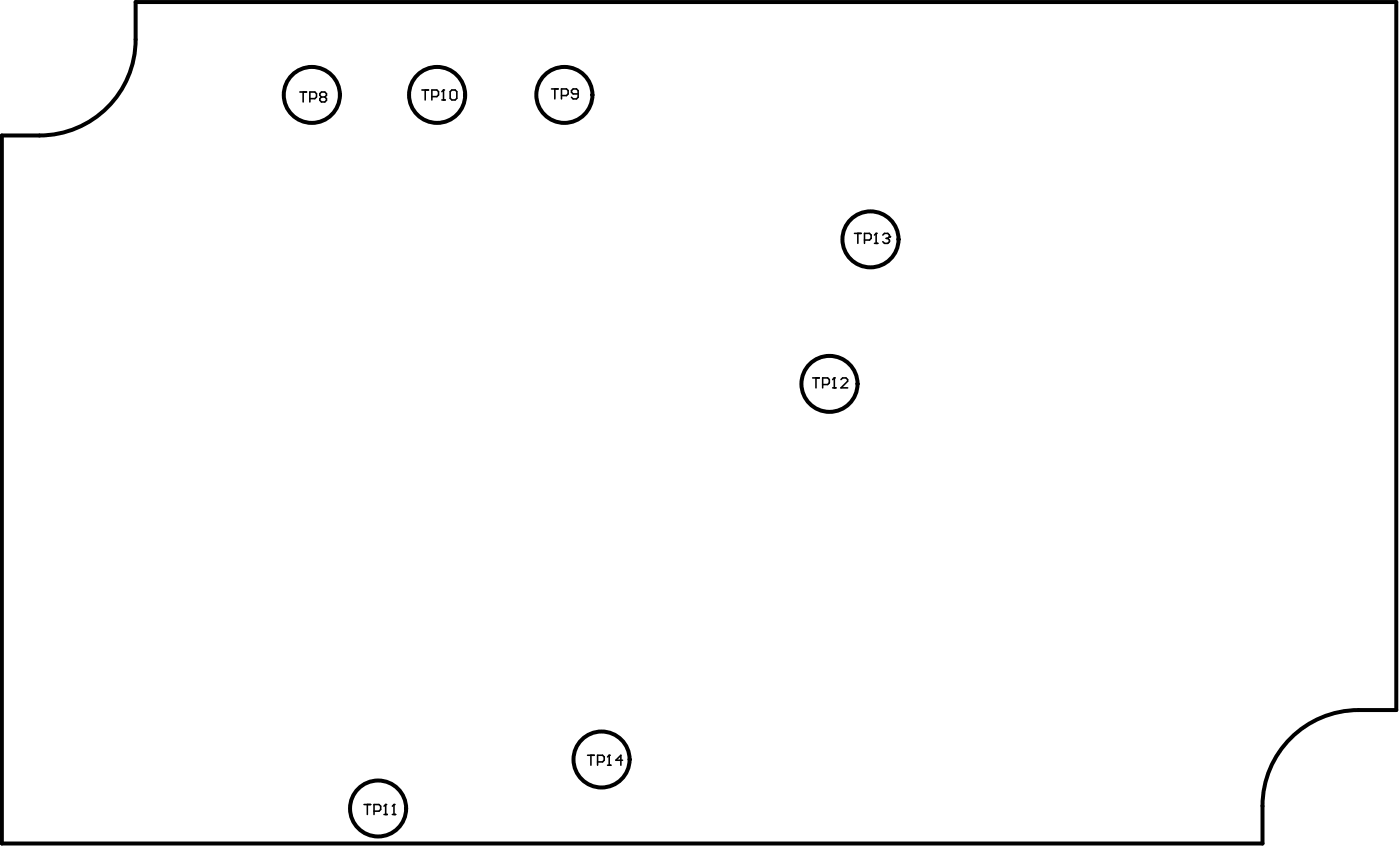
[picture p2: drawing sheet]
<svg xmlns="http://www.w3.org/2000/svg" width="148mm" height="90mm" viewBox="0 0 148 90" stroke-linecap="round" stroke-linejoin="round" font-family="sans-serif">
<g fill="none" stroke="#000" stroke-width=".42">
<path d="M.2 14.3h4a10.2 10.2 0 0 0 10.2-10.1v-4h133.4v74.9h-4a10.2 10.2 0 0 0-10.2 10.2v3.9h-133.4z"/>
<circle cx="33" cy="10" r="2.97"/>
<circle cx="46.3" cy="10" r="2.97"/>
<circle cx="59.7" cy="10" r="2.97"/>
<circle cx="92.1" cy="25.3" r="2.97"/>
<circle cx="87.8" cy="40.6" r="2.97"/>
<circle cx="40" cy="85.5" r="2.97"/>
<circle cx="63.7" cy="80.4" r="2.97"/>
</g>
<g fill="none" stroke="#000" stroke-width=".17">
<path d="M31.7 9.7h.7M32.1 9.7v1.1M32.8 10.4h.5l.2-.1v-.4l-.2-.2h-.5v1.1M34 10.3l-.2-.2v-.2l.2-.2h.4l.2 .2v.2l-.2 .2M34 10.3l-.2 .1v.2l.2 .2h.4l.2-.2v-.2l-.2-.1M34 10.3h.4M44.6 9.5h.8M45 9.5v1.1M45.7 10.2h.5l.2-.2v-.3l-.2-.2h-.5v1.1M46.8 10.6h.3M46.9 9.5h.1M46.9 9.5l-.1 .2"/>
<path d="M46.9 9.5v1.1M47.6 9.7l.2-.2h.4l.1 .2v.7l-.1 .2h-.4l-.2-.2zM58.4 9.4h.7M58.7 9.4v1.1M59.4 10.1h.6l.1-.2v-.3l-.1-.2h-.6v1.1M61.2 9.9h-.5l-.2-.1v-.2l.2-.2h.3l.2 .2v.7l-.2 .2h-.3l-.2-.2M86 40h.7M86.4 40v1M88.3 40h.1M88.3 40v1M88.3 40l-.2 .2M90.4 24.7h.7"/>
<path d="M90.8 24.7v1M91.5 25.4h.5l.2-.2v-.3l-.2-.2h-.5v1M92.5 25.7h.4M92.7 24.7h.1M92.7 24.7v1M92.7 24.7l-.2 .2M93.4 24.9l.2-.2h.4l.1 .2v.1M93.8 25.2h.2M94 25.2l.1 .2v.2l-.1 .1h-.4l-.2-.1M94.1 25h.1M94.1 25l-.1 .2M87.1 40.7h.5l.2-.2v-.3l-.2-.2h-.5v1"/>
<path d="M88.1 41h.4M89 40.2l.2-.2h.3l.2 .2v.1l-.7 .7h.7M62.2 79.9h.7M62.5 79.9v1.1M64.5 79.9h.1M64.5 79.9v1.1M64.5 79.9l-.2 .2M38.5 85.1h.7M38.9 85.1v1.1M39.6 85.8h.5l.2-.2v-.3l-.2-.2h-.5v1.1M40.6 86.2h.4M40.8 85.1h.1"/>
<path d="M40.8 85.1l-.2 .2M40.8 85.1v1.1M41.5 86.2h.4M41.7 85.1h.1M41.7 85.1v1.1M41.7 85.1l-.2 .2M63.2 80.6h.6l.1-.2v-.3l-.1-.2h-.6v1.1M64.3 81h.4M65.9 80.4h-.7l.5-.5v1.1"/>
</g>
</svg>
